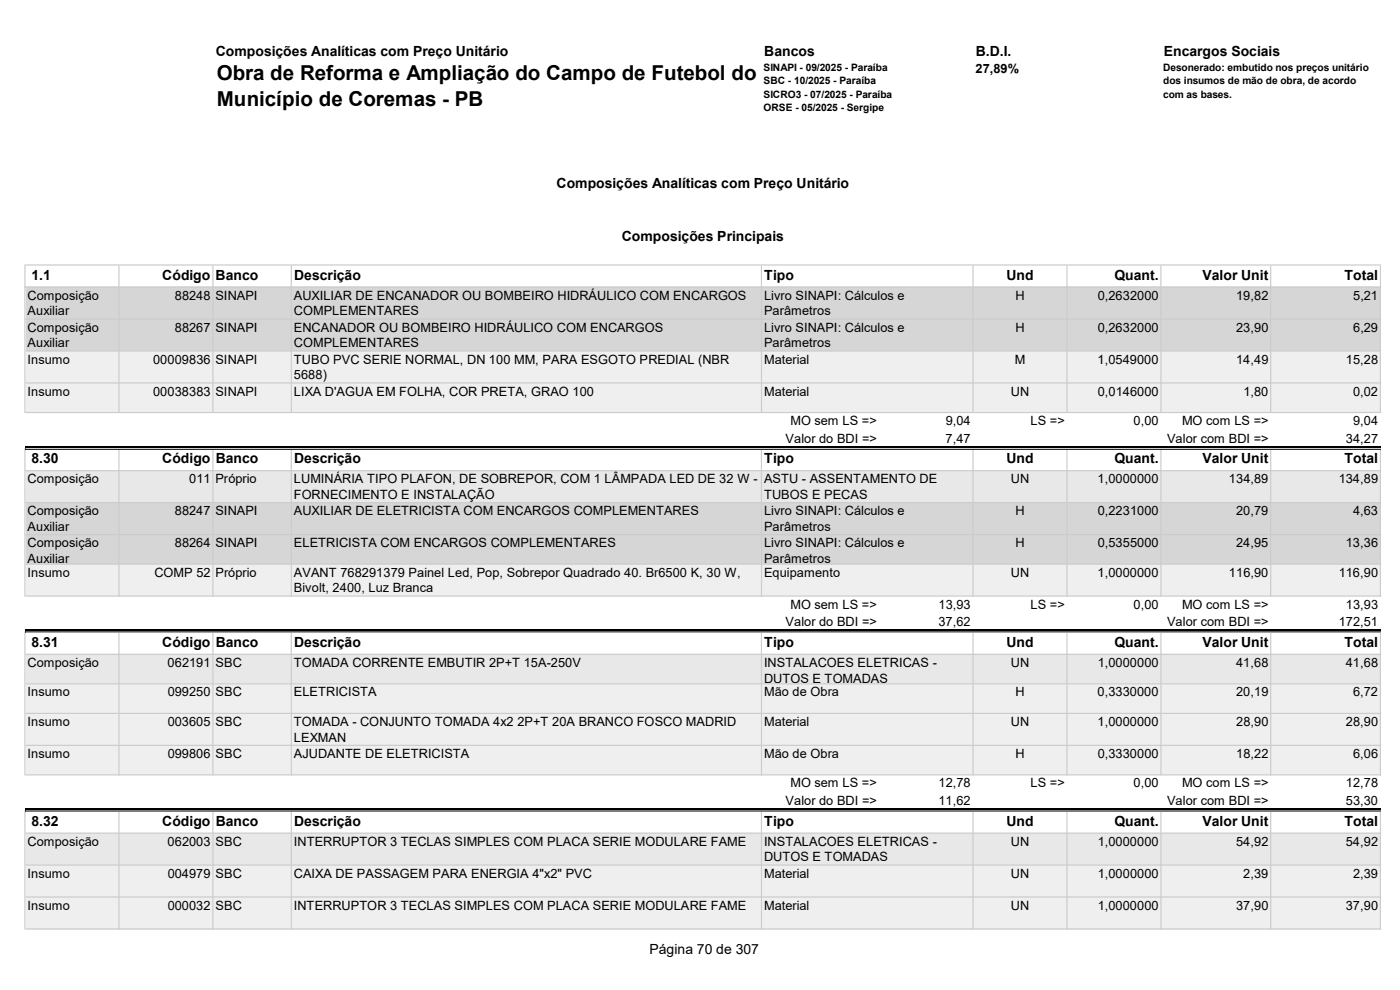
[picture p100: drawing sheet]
<svg xmlns="http://www.w3.org/2000/svg" width="297mm" height="210mm" viewBox="0 0 297 210" stroke-linecap="round" stroke-linejoin="round" font-family="sans-serif">
<defs><g id="words">
<g font-size="4.4">
<text x="46" y="17">Obra de Reforma e Ampliação do Campo de Futebol do</text>
<text x="46" y="22.4">Município de Coremas - PB</text>
</g>
<g font-size="3">
<text x="45.8" y="11.9">Composições Analíticas com Preço Unitário</text>
<text x="162.1" y="11.9">Bancos</text>
<text x="207" y="11.9">B.D.I.</text>
<text x="246.9" y="11.9">Encargos Sociais</text>
<text x="118.1" y="39.8">Composições Analíticas com Preço Unitário</text>
<text x="131.9" y="51.1">Composições Principais</text>
<text x="6.7" y="59.3">1.1</text>
<text x="34.4" y="59.3">Código Banco</text>
<text x="62.4" y="59.3">Descrição</text>
<text x="162.1" y="59.3">Tipo</text>
<text x="213.5" y="59.3">Und</text>
<text x="236.4" y="59.3">Quant.</text>
<text x="255.1" y="59.3">Valor Unit</text>
<text x="285.2" y="59.3">Total</text>
<text x="6.7" y="98.3">8.30</text>
<text x="34.4" y="98.3">Código Banco</text>
<text x="62.4" y="98.3">Descrição</text>
<text x="162.1" y="98.3">Tipo</text>
<text x="213.5" y="98.3">Und</text>
<text x="236.4" y="98.3">Quant.</text>
<text x="255.1" y="98.3">Valor Unit</text>
<text x="285.2" y="98.3">Total</text>
<text x="6.7" y="137.2">8.31</text>
<text x="34.4" y="137.2">Código Banco</text>
<text x="62.4" y="137.2">Descrição</text>
<text x="162.1" y="137.2">Tipo</text>
<text x="213.5" y="137.2">Und</text>
<text x="236.4" y="137.2">Quant.</text>
<text x="255.1" y="137.2">Valor Unit</text>
<text x="285.2" y="137.2">Total</text>
<text x="6.7" y="175.1">8.32</text>
<text x="34.4" y="175.1">Código Banco</text>
<text x="62.4" y="175.1">Descrição</text>
<text x="162.1" y="175.1">Tipo</text>
<text x="213.5" y="175.1">Und</text>
<text x="236.4" y="175.1">Quant.</text>
<text x="255.1" y="175.1">Valor Unit</text>
<text x="285.2" y="175.1">Total</text>
<text x="137.8" y="202.3">Página 70 de 307</text>
</g>
<g font-size="2.7">
<text x="207" y="15.5">27,89%</text>
<text x="5.8" y="63.6">Composição</text>
<text x="37.1" y="63.6">88248 SINAPI</text>
<text x="62.4" y="63.6">AUXILIAR DE ENCANADOR OU BOMBEIRO HIDRÁULICO COM ENCARGOS</text>
<text x="162.1" y="63.6">Livro SINAPI: Cálculos e</text>
<text x="215.4" y="63.6">H</text>
<text x="232.9" y="63.6">0,2632000</text>
<text x="262.3" y="63.6">19,82</text>
<text x="287.1" y="63.6">5,21</text>
<text x="5.8" y="66.9">Auxiliar</text>
<text x="5.8" y="70.4">Composição</text>
<text x="37.1" y="70.4">88267 SINAPI</text>
<text x="62.4" y="70.4">ENCANADOR OU BOMBEIRO HIDRÁULICO COM ENCARGOS</text>
<text x="62.4" y="66.9">COMPLEMENTARES</text>
<text x="162.1" y="66.9">Parâmetros</text>
<text x="162.1" y="70.4">Livro SINAPI: Cálculos e</text>
<text x="215.4" y="70.4">H</text>
<text x="232.9" y="70.4">0,2632000</text>
<text x="262.3" y="70.4">23,90</text>
<text x="287.1" y="70.4">6,29</text>
<text x="5.8" y="73.7">Auxiliar</text>
<text x="5.8" y="77.1">Insumo</text>
<text x="32.5" y="77.1">00009836 SINAPI</text>
<text x="62.4" y="77.1">TUBO PVC SERIE NORMAL, DN 100 MM, PARA ESGOTO PREDIAL (NBR</text>
<text x="62.4" y="73.7">COMPLEMENTARES</text>
<text x="162.1" y="73.7">Parâmetros</text>
<text x="162.1" y="77.1">Material</text>
<text x="215.3" y="77.1">M</text>
<text x="232.9" y="77.1">1,0549000</text>
<text x="262.2" y="77.1">14,49</text>
<text x="285.5" y="77.1">15,28</text>
<text x="5.8" y="83.9">Insumo</text>
<text x="32.5" y="83.9">00038383 SINAPI</text>
<text x="62.4" y="83.9">LIXA D'AGUA EM FOLHA, COR PRETA, GRAO 100</text>
<text x="62.4" y="80.5">5688)</text>
<text x="162.1" y="83.9">Material</text>
<text x="214.5" y="83.9">UN</text>
<text x="232.9" y="83.9">0,0146000</text>
<text x="263.8" y="83.9">1,80</text>
<text x="287.1" y="83.9">0,02</text>
<text x="166.7" y="93.9">Valor do BDI =&gt;</text>
<text x="167.7" y="90.2">MO sem LS =&gt;</text>
<text x="200.6" y="93.9">7,47</text>
<text x="200.6" y="90.2">9,04</text>
<text x="218.7" y="90.2">LS =&gt;</text>
<text x="240.5" y="90.2">0,00</text>
<text x="247.6" y="93.9">Valor com BDI =&gt;</text>
<text x="250.8" y="90.2">MO com LS =&gt;</text>
<text x="285.5" y="93.9">34,27</text>
<text x="287.1" y="90.2">9,04</text>
<text x="5.8" y="102.5">Composição</text>
<text x="40.1" y="102.5">011 Próprio</text>
<text x="62.4" y="102.5">LUMINÁRIA TIPO PLAFON, DE SOBREPOR, COM 1 LÂMPADA LED DE 32 W -</text>
<text x="62.4" y="105.9">FORNECIMENTO E INSTALAÇÃO</text>
<text x="162.1" y="102.5">ASTU - ASSENTAMENTO DE</text>
<text x="162.1" y="105.9">TUBOS E PECAS</text>
<text x="214.5" y="102.5">UN</text>
<text x="232.9" y="102.5">1,0000000</text>
<text x="260.7" y="102.5">134,89</text>
<text x="284" y="102.5">134,89</text>
<text x="5.8" y="109.3">Composição</text>
<text x="5.8" y="112.6">Auxiliar</text>
<text x="37.1" y="109.3">88247 SINAPI</text>
<text x="62.4" y="109.3">AUXILIAR DE ELETRICISTA COM ENCARGOS COMPLEMENTARES</text>
<text x="162.1" y="109.3">Livro SINAPI: Cálculos e</text>
<text x="162.1" y="112.6">Parâmetros</text>
<text x="215.4" y="109.3">H</text>
<text x="232.9" y="109.3">0,2231000</text>
<text x="262.3" y="109.3">20,79</text>
<text x="287" y="109.3">4,63</text>
<text x="5.8" y="116.1">Composição</text>
<text x="5.8" y="119.4">Auxiliar</text>
<text x="37.1" y="116.1">88264 SINAPI</text>
<text x="62.4" y="116.1">ELETRICISTA COM ENCARGOS COMPLEMENTARES</text>
<text x="162.1" y="116.1">Livro SINAPI: Cálculos e</text>
<text x="162.1" y="119.4">Parâmetros</text>
<text x="215.4" y="116.1">H</text>
<text x="232.9" y="116.1">0,5355000</text>
<text x="262.3" y="116.1">24,95</text>
<text x="285.5" y="116.1">13,36</text>
<text x="5.8" y="122.3">Insumo</text>
<text x="32.7" y="122.3">COMP 52 Próprio</text>
<text x="62.3" y="122.3">AVANT 768291379 Painel Led, Pop, Sobrepor Quadrado 40. Br6500 K, 30 W,</text>
<text x="62.4" y="125.7">Bivolt, 2400, Luz Branca</text>
<text x="162.1" y="122.3">Equipamento</text>
<text x="214.5" y="122.3">UN</text>
<text x="232.9" y="122.3">1,0000000</text>
<text x="260.7" y="122.3">116,90</text>
<text x="284" y="122.3">116,90</text>
<text x="167.7" y="129.1">MO sem LS =&gt;</text>
<text x="199.1" y="129.1">13,93</text>
<text x="218.7" y="129.1">LS =&gt;</text>
<text x="240.5" y="129.1">0,00</text>
<text x="250.8" y="129.1">MO com LS =&gt;</text>
<text x="285.5" y="129.1">13,93</text>
<text x="166.7" y="132.8">Valor do BDI =&gt;</text>
<text x="199.1" y="132.8">37,62</text>
<text x="247.6" y="132.8">Valor com BDI =&gt;</text>
<text x="284" y="132.8">172,51</text>
<text x="5.8" y="141.5">Composição</text>
<text x="35.6" y="141.5">062191 SBC</text>
<text x="62.4" y="141.5">TOMADA CORRENTE EMBUTIR 2P+T 15A-250V</text>
<text x="162.1" y="141.5">INSTALACOES ELETRICAS -</text>
<text x="214.4" y="141.5">UN</text>
<text x="232.9" y="141.5">1,0000000</text>
<text x="262.2" y="141.5">41,68</text>
<text x="285.5" y="141.5">41,68</text>
<text x="5.8" y="147.7">Insumo</text>
<text x="35.6" y="147.7">099250 SBC</text>
<text x="62.3" y="147.7">ELETRICISTA</text>
<text x="162.1" y="144.8">DUTOS E TOMADAS</text>
<text x="162.1" y="147.7">Mão de Obra</text>
<text x="215.4" y="147.7">H</text>
<text x="232.9" y="147.7">0,3330000</text>
<text x="262.2" y="147.7">20,19</text>
<text x="287" y="147.7">6,72</text>
<text x="5.8" y="154">Insumo</text>
<text x="35.6" y="154">003605 SBC</text>
<text x="62.3" y="154">TOMADA - CONJUNTO TOMADA 4x2 2P+T 20A BRANCO FOSCO MADRID</text>
<text x="162.1" y="154">Material</text>
<text x="214.5" y="154">UN</text>
<text x="232.9" y="154">1,0000000</text>
<text x="262.2" y="154">28,90</text>
<text x="285.5" y="154">28,90</text>
<text x="5.8" y="160.8">Insumo</text>
<text x="35.6" y="160.8">099806 SBC</text>
<text x="62.3" y="160.8">AJUDANTE DE ELETRICISTA</text>
<text x="62.4" y="157.4">LEXMAN</text>
<text x="162.1" y="160.8">Mão de Obra</text>
<text x="215.4" y="160.8">H</text>
<text x="232.9" y="160.8">0,3330000</text>
<text x="262.2" y="160.8">18,22</text>
<text x="287.1" y="160.8">6,06</text>
<text x="167.7" y="167">MO sem LS =&gt;</text>
<text x="199.1" y="167">12,78</text>
<text x="218.7" y="167">LS =&gt;</text>
<text x="240.5" y="167">0,00</text>
<text x="250.8" y="167">MO com LS =&gt;</text>
<text x="285.5" y="167">12,78</text>
<text x="166.7" y="170.8">Valor do BDI =&gt;</text>
<text x="199.1" y="170.8">11,62</text>
<text x="247.6" y="170.8">Valor com BDI =&gt;</text>
<text x="285.6" y="170.8">53,30</text>
<text x="5.8" y="179.4">Composição</text>
<text x="35.6" y="179.4">062003 SBC</text>
<text x="62.4" y="179.4">INTERRUPTOR 3 TECLAS SIMPLES COM PLACA SERIE MODULARE FAME</text>
<text x="162.1" y="179.4">INSTALACOES ELETRICAS -</text>
<text x="214.4" y="179.4">UN</text>
<text x="232.9" y="179.4">1,0000000</text>
<text x="262.2" y="179.4">54,92</text>
<text x="285.5" y="179.4">54,92</text>
<text x="162.1" y="182.8">DUTOS E TOMADAS</text>
<text x="5.8" y="186.2">Insumo</text>
<text x="35.6" y="186.2">004979 SBC</text>
<text x="62.3" y="186.2">CAIXA DE PASSAGEM PARA ENERGIA 4&quot;x2&quot; PVC</text>
<text x="162.1" y="186.2">Material</text>
<text x="214.5" y="186.2">UN</text>
<text x="232.9" y="186.2">1,0000000</text>
<text x="263.8" y="186.2">2,39</text>
<text x="287.1" y="186.2">2,39</text>
<text x="5.8" y="193">Insumo</text>
<text x="35.6" y="193">000032 SBC</text>
<text x="62.3" y="193">INTERRUPTOR 3 TECLAS SIMPLES COM PLACA SERIE MODULARE FAME</text>
<text x="162.1" y="193">Material</text>
<text x="214.4" y="193">UN</text>
<text x="232.9" y="193">1,0000000</text>
<text x="262.2" y="193">37,90</text>
<text x="285.5" y="193">37,90</text>
</g>
<g font-size="2.2">
<text x="162" y="15">SINAPI - 09/2025 - Paraíba</text>
<text x="162" y="17.9">SBC - 10/2025 - Paraíba</text>
<text x="246.8" y="15">Desonerado: embutido nos preços unitário</text>
<text x="246.8" y="17.9">dos insumos de mão de obra, de acordo</text>
<text x="162" y="20.7">SICRO3 - 07/2025 - Paraíba</text>
<text x="162" y="23.6">ORSE - 05/2025 - Sergipe</text>
<text x="246.8" y="20.7">com as bases.</text>
</g>
</g></defs>
<g fill="#ccc">
<path d="M5.2 56.1h.2v4.9h-.2zM25.1 56.3h.3v4.7h-.3zM45 56.3h.3v4.7h-.3zM61.7 56.3h.2v4.7h-.2zM161.4 56.3h.3v4.7h-.3zM206.3 56.3h.2v4.7h-.2zM226.2 56.3h.3v4.7h-.3zM246.2 56.3h.2v4.7h-.2zM269.5 56.3h.2v4.7h-.2zM292.7 56.3h.3v4.7h-.3z" fill-rule="evenodd"/>
<path d="M5.4 56.1h287.6v.2h-287.6zM5.4 60.8h287.6v.2h-287.6z" fill-rule="evenodd"/>
</g>
<path d="M5.5 61.1h287.4v13.4h-287.4z" fill="#d6d6d6"/>
<path d="M5.5 74.5h287.4v13h-287.4z" fill="#efefef"/>
<path d="M5.5 87.5h287.4v7.5h-287.4z" fill="#fff"/>
<path d="M5.5 95.1h287.4" fill="none" stroke="#dff0d8" stroke-width=".25"/>
<path d="M5.5 95.2h287.4v4.7h-287.4z" fill="#fff"/>
<path d="M5.5 99.9h287.4v6.8h-287.4z" fill="#dff0d8"/>
<path d="M5.5 106.6h287.4v13.1h-287.4z" fill="#d6d6d6"/>
<path d="M5.5 119.7h287.4v6.8h-287.4z" fill="#efefef"/>
<path d="M5.5 126.4h287.4v7.5h-287.4z" fill="#fff"/>
<path d="M5.5 134h287.4" fill="none" stroke="#dff0d8" stroke-width=".25"/>
<path d="M5.5 134.1h287.4v4.8h-287.4z" fill="#fff"/>
<path d="M5.5 138.8h287.4v6.3h-287.4z" fill="#dff0d8"/>
<path d="M5.5 145.1h287.4v19.3h-287.4z" fill="#efefef"/>
<path d="M5.5 164.4h287.4v7.5h-287.4z" fill="#fff"/>
<path d="M5.5 172h287.4" fill="none" stroke="#dff0d8" stroke-width=".25"/>
<path d="M5.5 172h287.4v4.8h-287.4z" fill="#fff"/>
<path d="M5.5 176.7h287.4v6.9h-287.4z" fill="#dff0d8"/>
<path d="M5.5 183.5h287.4v13.6h-287.4z" fill="#efefef"/>
<g fill="#ccc">
<path d="M5.2 60.8h.2v26.8h-.2zM25.1 61h.3v26.6h-.3zM45 61h.3v26.6h-.3zM61.7 61h.2v26.6h-.2zM161.4 61h.3v26.6h-.3zM206.3 61h.2v26.6h-.2zM226.2 61h.3v26.6h-.3zM246.2 61h.2v26.6h-.2zM269.5 61h.2v26.6h-.2zM292.7 61h.3v26.6h-.3zM5.2 95h.2v31.6h-.2zM25.1 95.3h.3v31.3h-.3zM45 95.3h.3v31.3h-.3zM61.7 95.3h.2v31.3h-.2zM161.4 95.3h.3v31.3h-.3zM206.3 95.3h.2v31.3h-.2zM226.2 95.3h.3v31.3h-.3zM246.2 95.3h.2v31.3h-.2zM269.5 95.3h.2v31.3h-.2zM292.7 95.3h.3v31.3h-.3zM5.2 134h.2v30.5h-.2zM25.1 134.2h.3v30.3h-.3zM45 134.2h.3v30.3h-.3zM61.7 134.2h.2v30.3h-.2zM161.4 134.2h.3v30.3h-.3zM206.3 134.2h.2v30.3h-.2zM226.2 134.2h.3v30.3h-.3zM246.2 134.2h.2v30.3h-.2zM269.5 134.2h.2v30.3h-.2zM292.7 134.2h.3v30.3h-.3zM5.2 171.9h.2v25.3h-.2zM25.1 172.2h.3v25h-.3zM45 172.2h.3v25h-.3zM61.7 172.2h.2v25h-.2zM161.4 172.2h.3v25h-.3zM206.3 172.2h.2v25h-.2zM226.2 172.2h.3v25h-.3zM246.2 172.2h.2v25h-.2zM269.5 172.2h.2v25h-.2zM292.7 172.2h.3v25h-.3z" fill-rule="evenodd"/>
<path d="M5.4 60.8h287.6v.2h-287.6zM5.4 67.6h287.6v.2h-287.6zM5.4 74.3h287.6v.3h-287.6zM5.4 81.1h287.6v.3h-287.6zM5.4 87.4h287.6v.2h-287.6z" fill-rule="evenodd"/>
</g>
<path d="M5.3 94.6h287.6v.7h-287.6z" fill="#000"/>
<path d="M5.4 95h287.6v.3h-287.6zM5.4 99.7h287.6v.3h-287.6zM5.4 106.5h287.6v.3h-287.6zM5.4 113.3h287.6v.2h-287.6zM5.4 119.5h287.6v.3h-287.6zM5.4 126.3h287.6v.3h-287.6z" fill-rule="evenodd" fill="#ccc"/>
<path d="M5.3 133.5h287.6v.8h-287.6z" fill="#000"/>
<path d="M5.4 134h287.6v.2h-287.6zM5.4 138.7h287.6v.2h-287.6zM5.4 144.9h287.6v.3h-287.6zM5.4 151.2h287.6v.3h-287.6zM5.4 158h287.6v.2h-287.6zM5.4 164.3h287.6v.2h-287.6z" fill-rule="evenodd" fill="#ccc"/>
<path d="M5.3 171.4h287.6v.8h-287.6z" fill="#000"/>
<path d="M5.4 171.9h287.6v.3h-287.6zM5.4 176.6h287.6v.3h-287.6zM5.4 183.4h287.6v.2h-287.6zM5.4 190.2h287.6v.2h-287.6zM5.4 196.9h287.6v.3h-287.6z" fill-rule="evenodd" fill="#ccc"/>
<use href="#words"/>
</svg>
